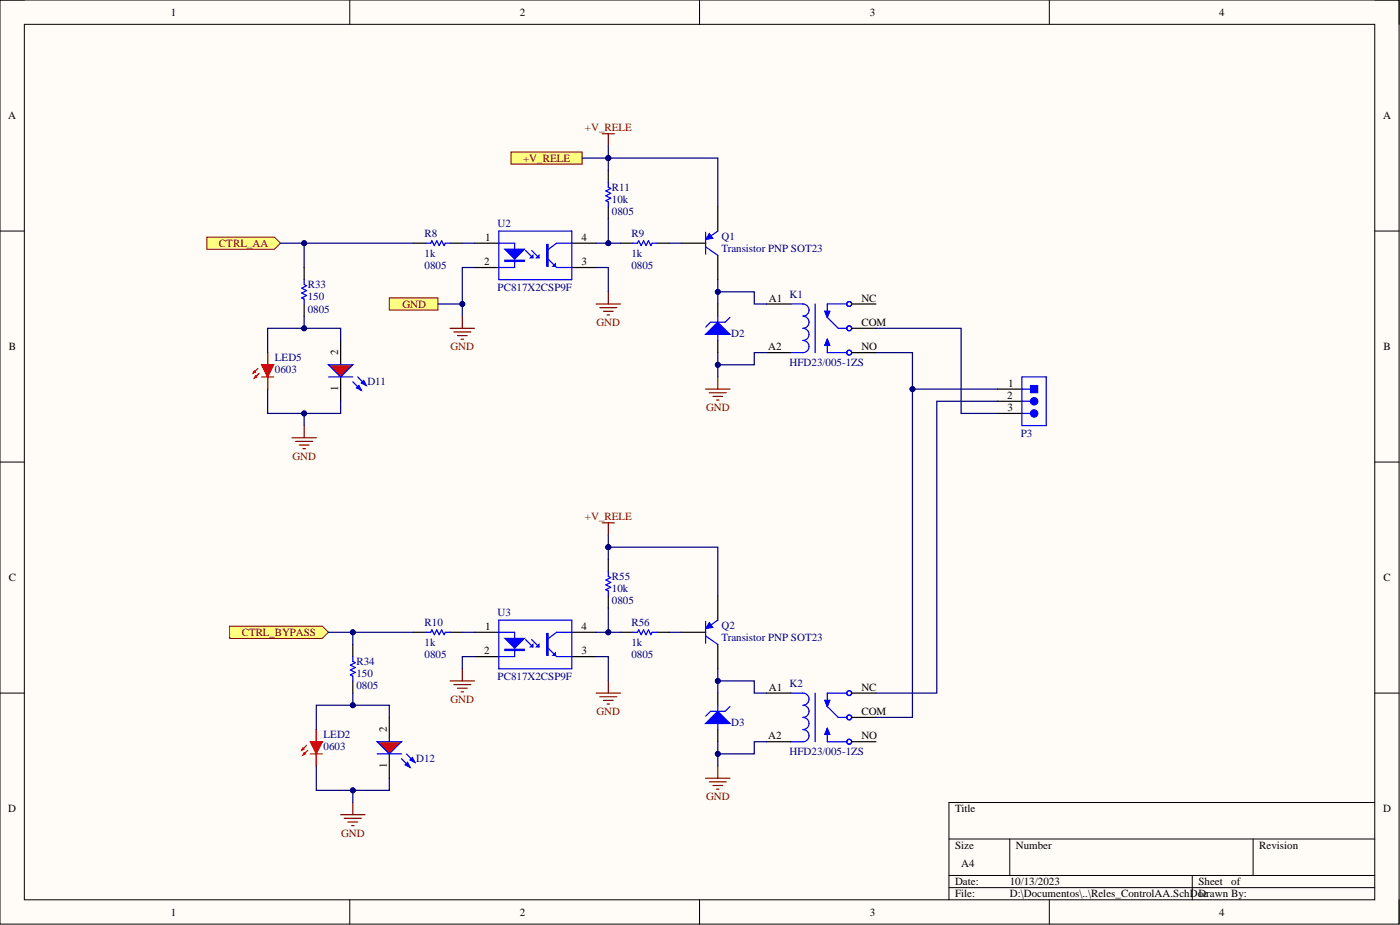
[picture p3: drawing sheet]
<svg xmlns="http://www.w3.org/2000/svg" width="292mm" height="193mm" viewBox="0 0 292 193" stroke-linecap="round" stroke-linejoin="round" font-family="sans-serif">
<defs><g id="words">
<g font-size="2.3">
<text x="35.6" y="3.3">1</text>
<text x="108.4" y="3.3">2</text>
<text x="181.5" y="3.3">3</text>
<text x="254.3" y="3.3">4</text>
<text x="1.7" y="24.9">A</text>
<text x="288.6" y="24.9">A</text>
<text x="101.2" y="50.2">1</text>
<text x="121.3" y="50.2">4</text>
<text x="101" y="55.3">2</text>
<text x="121.3" y="55.3">3</text>
<text x="160.4" y="62.9">A1</text>
<text x="179.7" y="62.9">NC</text>
<text x="179.7" y="68">COM</text>
<text x="1.8" y="73.1">B</text>
<text x="70.6" y="74.1" transform="rotate(-90 70.6 74.1)">2</text>
<text x="160.3" y="73.1">A2</text>
<text x="179.7" y="73.1">NO</text>
<text x="288.7" y="73.1">B</text>
<text x="70.6" y="81.5" transform="rotate(-90 70.6 81.5)">1</text>
<text x="210.1" y="83.2">2</text>
<text x="210.3" y="80.7">1</text>
<text x="210.2" y="85.7">3</text>
<text x="1.8" y="121.3">C</text>
<text x="288.7" y="121.3">C</text>
<text x="101.2" y="131.4">1</text>
<text x="121.3" y="131.4">4</text>
<text x="101" y="136.5">2</text>
<text x="121.3" y="136.5">3</text>
<text x="160.4" y="144.1">A1</text>
<text x="179.7" y="144.1">NC</text>
<text x="179.7" y="149.2">COM</text>
<text x="80.7" y="152.7" transform="rotate(-90 80.7 152.7)">2</text>
<text x="160.3" y="154.2">A2</text>
<text x="179.7" y="154.2">NO</text>
<text x="80.7" y="160.1" transform="rotate(-90 80.7 160.1)">1</text>
<text x="1.7" y="169.4">D</text>
<text x="199.3" y="169.4">Title</text>
<text x="288.6" y="169.4">D</text>
<text x="199.3" y="177.1">Size</text>
<text x="212" y="177.1">Number</text>
<text x="262.7" y="177.1">Revision</text>
<text x="199.3" y="184.7">Date:</text>
<text x="200.5" y="180.9">A4</text>
<text x="210.7" y="184.7">10/13/2023</text>
<text x="250" y="184.7">Sheet</text>
<text x="256.9" y="184.7">of</text>
<text x="35.6" y="191">1</text>
<text x="108.4" y="191">2</text>
<text x="181.5" y="191">3</text>
<text x="199.3" y="187.2">File:</text>
<text x="210.7" y="187.2">D:\Documentos\..\Reles_ControlAA.SchDoc</text>
<text x="250" y="187.2">Drawn By:</text>
<text x="254.3" y="191">4</text>
</g>
<g font-size="2.3" fill="#800000">
<text x="122.1" y="27.4">+V_RELE</text>
<text x="109.1" y="33.7">+V_RELE</text>
<text x="45.7" y="51.5">CTRL_AA</text>
<text x="84" y="64.2">GND</text>
<text x="124.5" y="68">GND</text>
<text x="94" y="73.1">GND</text>
<text x="147.3" y="85.7">GND</text>
<text x="61" y="95.9">GND</text>
<text x="122.1" y="108.6">+V_RELE</text>
<text x="50.5" y="132.7">CTRL_BYPASS</text>
<text x="94" y="146.6">GND</text>
<text x="124.5" y="149.2">GND</text>
<text x="147.3" y="166.9">GND</text>
<text x="71.2" y="174.5">GND</text>
</g>
<g font-size="2.3" fill="#000080">
<text x="127.7" y="39.8">R11</text>
<text x="103.8" y="47.4">U2</text>
<text x="127.7" y="42.4">10k</text>
<text x="127.7" y="44.9">0805</text>
<text x="88.6" y="53.5">1k</text>
<text x="88.6" y="49.5">R8</text>
<text x="131.7" y="53.5">1k</text>
<text x="131.7" y="49.5">R9</text>
<text x="150.5" y="50">Q1</text>
<text x="150.5" y="52.5">Transistor PNP SOT23</text>
<text x="88.6" y="56.1">0805</text>
<text x="131.7" y="56.1">0805</text>
<text x="64.2" y="62.7">150</text>
<text x="64.2" y="65.2">0805</text>
<text x="64.2" y="60.1">R33</text>
<text x="103.8" y="60.6">PC817X2CSP9F</text>
<text x="164.7" y="62.1">K1</text>
<text x="152.6" y="70.3">D2</text>
<text x="57.4" y="77.9">0603</text>
<text x="57.4" y="75.3">LED5</text>
<text x="164.7" y="76.4">HFD23/005-1ZS</text>
<text x="76.7" y="80.4">D11</text>
<text x="213" y="91.1">P3</text>
<text x="127.7" y="123.5">10k</text>
<text x="127.7" y="121">R55</text>
<text x="88.6" y="130.6">R10</text>
<text x="103.8" y="128.6">U3</text>
<text x="127.7" y="126.1">0805</text>
<text x="131.7" y="130.6">R56</text>
<text x="150.5" y="131.1">Q2</text>
<text x="88.6" y="134.7">1k</text>
<text x="88.6" y="137.2">0805</text>
<text x="131.7" y="134.7">1k</text>
<text x="131.7" y="137.2">0805</text>
<text x="150.5" y="133.7">Transistor PNP SOT23</text>
<text x="74.4" y="141.3">150</text>
<text x="74.4" y="143.8">0805</text>
<text x="74.4" y="138.8">R34</text>
<text x="103.8" y="141.8">PC817X2CSP9F</text>
<text x="164.7" y="143.3">K2</text>
<text x="67.5" y="154">LED2</text>
<text x="152.6" y="151.4">D3</text>
<text x="67.5" y="156.5">0603</text>
<text x="86.8" y="159">D12</text>
<text x="164.7" y="157.5">HFD23/005-1ZS</text>
</g>
</g></defs>
<path d="M0 0h291.9v192.8h-291.9z" fill-rule="evenodd" fill="#fffcf8"/>
<path d="M0 0h291.9v192.8h-291.9z" fill="none" stroke="#000" stroke-width=".21"/>
<path d="M5.1 5.1h281.7v182.6h-281.7z" fill-rule="evenodd" fill="#fffcf8"/>
<g fill="none" stroke="#000" stroke-width=".21">
<path d="M0 0h5.1M5.1 5.1h281.7v182.6h-281.7zM73 0v5.1M146 0v5.1M218.9 0v5.1M286.8 0h5.1v5.1M0 48.2h5.1M286.8 48.2h5.1M0 96.4h5.1M286.8 96.4h5.1M0 144.6h5.1M286.8 144.6h5.1"/>
<path d="M198 175h88.8M210.7 175v7.6M261.4 175v7.6M286.8 167.4h-88.8v20.3M73 187.7v5.1M146 187.7v5.1M198 182.6h88.8M198 185.2h88.8M218.9 187.7v5.1M248.8 182.6v5.1M291.9 187.7v5.1"/>
</g>
<path d="M99 50.7h5.1M99 55.8h5.1M119.3 50.7h5.1M119.3 55.8h5.1" fill="none" stroke="#000" stroke-width=".25"/>
<path d="M104.1 50.7h3.3v5.1h-3.3M109.7 52.3l1.5 1.5M110.9 52.3l1.5 1.5M114.4 54l1.7 1.8M116.1 50.7l-2 1.6" fill="none" stroke="#00f" stroke-width=".25"/>
<path d="M105.3 52h4.1l-2 2z" fill="#00f"/>
<path d="M105.3 52h4.1l-2 2zM105.3 54.3h4.1v.2h-4.1zM105.3 54.4h4.1" fill="none" stroke="#00f" stroke-width=".25"/>
<path d="M111.9 53.8l.5-.5v.5z" fill="#00f"/>
<path d="M111.9 53.8l.5-.5v.5z" fill="none" stroke="#00f" stroke-width=".25"/>
<path d="M110.7 53.8l.5-.5v.5z" fill="#00f"/>
<path d="M110.7 53.8l.5-.5v.5zM114.1 51h.3v4.6h-.3zM114.2 51v4.6" fill="none" stroke="#00f" stroke-width=".25"/>
<path d="M115.4 55.6l.5-.6v.6z" fill="#00f"/>
<g fill="none" stroke="#00f" stroke-width=".25">
<path d="M104.1 48.2h15.2v10.1h-15.2zM115.4 55.6l.5-.6v.6zM116.1 50.7h3.2M116.1 55.8h3.2M172.6 66.2l2.3 2.3h1.8M172.6 71.3v2.3h4.1M172.6 70.8l.5 1.2h-1zM176.7 63.4h-4.1v2"/>
<circle cx="177.2" cy="73.6" r=".51"/>
<circle cx="177.2" cy="68.5" r=".51"/>
<circle cx="177.2" cy="63.4" r=".51"/>
</g>
<path d="M172.1 64.9h1l-.5 1.3z" fill="#00f"/>
<path d="M172.1 64.9h1l-.5 1.3z" fill="none" stroke="#00f" stroke-width=".21"/>
<path d="M172.6 70.8l.5 1.2h-1z" fill="#00f"/>
<path d="M172.6 70.8l.5 1.2h-1z" fill="none" stroke="#00f" stroke-width=".21"/>
<path d="M88.8 50.7h1.1l.2-.5 .5 1 .5-1 .5 1 .5-1 .5 1 .3-.5h1M132 50.7h1l.3-.5 .5 1 .5-1 .5 1 .5-1 .5 1 .3-.5h1M165 63.4h2.5a1.27 1.27 0 0 1 1.3 1.3 1.27 1.27 0 0 1-1.3 1.3 1.27 1.27 0 0 1 1.3 1.2 1.27 1.27 0 0 1-1.3 1.3 1.27 1.27 0 0 1 1.3 1.3 1.27 1.27 0 0 1-1.3 1.2 1.27 1.27 0 0 1 1.3 1.3 1.27 1.27 0 0 1-1.3 1.3h-2.5M170.1 63.4v10.2M172.1 64.9h1l-.5 1.3z" fill="none" stroke="#00f" stroke-width=".25"/>
<path d="M86.3 50.7h2.5M93.9 50.7h2.6M129.5 50.7h2.5M137.1 50.7h2.5M149.8 63.4v2.6M149.8 71v2.6M159.9 63.4h5.1M159.9 73.6h5.1M177.7 63.4h5.1M177.7 73.6h5.1M177.7 68.5h5.1" fill="none" stroke="#000" stroke-width=".25"/>
<path d="M125.6 27.9h2.6M126.9 27.9v2.5M93.9 68.5h5.1M94.7 69.3h3.5M95.4 70h2.1M96.2 70.8h.5M96.5 66v2.5" fill="none" stroke="#800000" stroke-width=".25"/>
<path d="M147.2 69.8l2.6-2.6 2.5 2.6z" fill="#00f"/>
<path d="M147.2 69.8l2.6-2.6 2.5 2.6zM149.8 66v1.2M149.8 69.8v1.2M152.3 66.2l-1 1h-3.1l-1 1M104.1 131.9h3.3v5.1h-3.3M109.7 133.4l1.5 1.6M110.9 133.4l1.5 1.6M114.4 135.2l1.7 1.8M116.1 131.9l-2 1.5" fill="none" stroke="#00f" stroke-width=".25"/>
<path d="M99 131.9h5.1M99 137h5.1M119.3 131.9h5.1M119.3 137h5.1" fill="none" stroke="#000" stroke-width=".25"/>
<path d="M105.3 133.2h4.1l-2 2z" fill="#00f"/>
<path d="M105.3 133.2h4.1l-2 2zM105.3 135.5h4.1v.2h-4.1zM105.3 135.6h4.1" fill="none" stroke="#00f" stroke-width=".25"/>
<path d="M111.9 135l.5-.6v.6z" fill="#00f"/>
<path d="M111.9 135l.5-.6v.6z" fill="none" stroke="#00f" stroke-width=".25"/>
<path d="M110.7 135l.5-.6v.6z" fill="#00f"/>
<path d="M110.7 135l.5-.6v.6zM114.1 132.2h.3v4.5h-.3zM114.2 132.2v4.5" fill="none" stroke="#00f" stroke-width=".25"/>
<path d="M115.4 136.7l.5-.5v.5z" fill="#00f"/>
<g fill="none" stroke="#00f" stroke-width=".25">
<path d="M104.1 129.4h15.2v10.1h-15.2zM115.4 136.7l.5-.5v.5zM116.1 131.9h3.2M116.1 137h3.2M172.6 147.4l2.3 2.3h1.8M172.6 152.5v2.2h4.1M172.6 151.9l.5 1.3h-1zM176.7 144.6h-4.1v2"/>
<circle cx="177.2" cy="154.7" r=".51"/>
<circle cx="177.2" cy="144.6" r=".51"/>
<circle cx="177.2" cy="149.7" r=".51"/>
</g>
<path d="M172.1 146.1h1l-.5 1.3z" fill="#00f"/>
<path d="M172.1 146.1h1l-.5 1.3z" fill="none" stroke="#00f" stroke-width=".21"/>
<path d="M172.6 151.9l.5 1.3h-1z" fill="#00f"/>
<path d="M172.6 151.9l.5 1.3h-1z" fill="none" stroke="#00f" stroke-width=".21"/>
<path d="M88.8 131.9h1.1l.2-.5 .5 1 .5-1 .5 1 .5-1 .5 1 .3-.5h1M165 144.6h2.5a1.27 1.27 0 0 1 1.3 1.3 1.27 1.27 0 0 1-1.3 1.2 1.27 1.27 0 0 1 1.3 1.3 1.27 1.27 0 0 1-1.3 1.3 1.27 1.27 0 0 1 1.3 1.2 1.27 1.27 0 0 1-1.3 1.3 1.27 1.27 0 0 1 1.3 1.3 1.27 1.27 0 0 1-1.3 1.2h-2.5M170.1 144.6v10.1M172.1 146.1h1l-.5 1.3z" fill="none" stroke="#00f" stroke-width=".25"/>
<path d="M86.3 131.9h2.5M93.9 131.9h2.6M149.8 144.6v2.5M149.8 152.2v2.5M159.9 144.6h5.1M159.9 154.7h5.1M177.7 144.6h5.1M177.7 154.7h5.1M177.7 149.7h5.1" fill="none" stroke="#000" stroke-width=".25"/>
<path d="M125.6 109.1h2.6M126.9 109.1v2.5M96.5 139.5v2.6M93.9 142.1h5.1M94.7 142.8h3.5M95.4 143.6h2.1M96.2 144.3h.5M149.8 159.8v2.5M147.2 162.3h5.1M148 163.1h3.5M148.7 163.9h2.1M149.5 164.6h.5" fill="none" stroke="#800000" stroke-width=".25"/>
<path d="M147.2 150.9l2.6-2.5 2.5 2.5z" fill="#00f"/>
<path d="M147.2 150.9l2.6-2.5 2.5 2.5zM149.8 147.1v1.3M149.8 150.9v1.3M152.3 147.4l-1 1h-3.1l-1 1" fill="none" stroke="#00f" stroke-width=".25"/>
<path d="M47.9 130.6h19.4l1.2 1.3-1.2 1.3h-19.4z" fill-rule="evenodd" fill="#ffff80"/>
<path d="M47.9 130.6h19.4l1.2 1.3-1.2 1.3h-19.4z" fill="none" stroke="#800000" stroke-width=".21"/>
<path d="M43.2 49.5h14.1l1.2 1.2-1.2 1.3h-14.1z" fill-rule="evenodd" fill="#ffff80"/>
<path d="M43.2 49.5h14.1l1.2 1.2-1.2 1.3h-14.1z" fill="none" stroke="#800000" stroke-width=".21"/>
<path d="M81.2 62.1h10.2v2.6h-10.2z" fill-rule="evenodd" fill="#ffff80"/>
<path d="M81.2 62.1h10.2v2.6h-10.2z" fill="none" stroke="#800000" stroke-width=".21"/>
<path d="M106.6 31.7h14.9v2.5h-14.9z" fill-rule="evenodd" fill="#ffff80"/>
<path d="M106.6 31.7h14.9v2.5h-14.9z" fill="none" stroke="#800000" stroke-width=".21"/>
<path d="M208.1 81.2h5.1M208.1 83.7h5.1M208.1 86.2h5.1" fill="none" stroke="#000" stroke-width=".25"/>
<path d="M213.2 78.6h5.1v10.2h-5.1zM213.2 81.2h1.8M213.2 83.7h1.8M213.2 86.2h1.8" fill="none" stroke="#00f" stroke-width=".25"/>
<circle cx="215.8" cy="83.7" r=".76" fill="#00f"/>
<circle cx="215.8" cy="83.7" r=".76" fill="none" stroke="#00f" stroke-width=".25"/>
<circle cx="215.8" cy="86.2" r=".76" fill="#00f"/>
<circle cx="215.8" cy="86.2" r=".76" fill="none" stroke="#00f" stroke-width=".25"/>
<path d="M215 80.4h1.5v1.5h-1.5z" fill-rule="evenodd" fill="#00f"/>
<path d="M215 80.4h1.5v1.5h-1.5z" fill="none" stroke="#00f" stroke-width=".21"/>
<path d="M63.5 55.8v2.5M63.5 63.4v2.6M71.1 71v5.1M71.1 78.6v5.1" fill="none" stroke="#000" stroke-width=".25"/>
<path d="M63.5 58.3v1.1l.5 .2-1 .5 1 .5-1 .5 1 .5-1 .5 .5 .3v1" fill="none" stroke="#00f" stroke-width=".25"/>
<path d="M68.5 76.1h5.1l-2.5 2.5z" fill="#f00"/>
<path d="M68.5 76.1h5.1l-2.5 2.5zM73.6 79.7l1.8 1.7M74.6 78.6l1.8 1.8" fill="none" stroke="#00f" stroke-width=".25"/>
<path d="M74.4 80.9l.5-.5 .5 1z" fill="#00f"/>
<path d="M74.4 80.9l.5-.5 .5 1z" fill="none" stroke="#00f" stroke-width=".25"/>
<path d="M75.4 79.9l.5-.5 .5 1z" fill="#00f"/>
<path d="M68.5 78.6h5.1M75.4 79.9l.5-.5 .5 1z" fill="none" stroke="#00f" stroke-width=".25"/>
<path d="M60.9 91.3h5.1M61.7 92.1h3.5M62.4 92.8h2.1M63.2 93.6h.5M63.5 88.8v2.5" fill="none" stroke="#800000" stroke-width=".25"/>
<path d="M66 152.2v2.5M66 157.3v2.5" fill="none" stroke="#000" stroke-width=".25"/>
<path d="M64.7 157.3h2.6M66 152.2v7.6" fill="none" stroke="#f00" stroke-width=".25"/>
<path d="M64.7 154.7h2.6l-1.3 2.6z" fill="#f00"/>
<path d="M64 155.5l-.5 .5M64.7 154.7h2.6l-1.3 2.6z" fill="none" stroke="#f00" stroke-width=".25"/>
<path d="M63.2 156l.3 .3-.5 .2z" fill="#00f"/>
<path d="M63.2 156l.3 .3-.5 .2zM64.2 156.5l-.5 .5" fill="none" stroke="#f00" stroke-width=".25"/>
<path d="M63.5 157l.2 .3-.5 .2z" fill="#00f"/>
<path d="M63.5 157l.2 .3-.5 .2z" fill="none" stroke="#f00" stroke-width=".25"/>
<path d="M73.6 134.4v2.6M73.6 142.1v2.5M81.2 149.7v5M81.2 157.3v5" fill="none" stroke="#000" stroke-width=".25"/>
<path d="M73.6 137v1l.5 .2-1 .6 1 .5-1 .5 1 .5-1 .5 .5 .2v1.1" fill="none" stroke="#00f" stroke-width=".25"/>
<path d="M78.7 154.7h5.1l-2.6 2.6z" fill="#f00"/>
<path d="M78.7 154.7h5.1l-2.6 2.6zM83.8 158.3l1.7 1.8M84.8 157.3l1.8 1.7" fill="none" stroke="#00f" stroke-width=".25"/>
<path d="M84.5 159.6l.5-.6 .5 1.1z" fill="#00f"/>
<path d="M84.5 159.6l.5-.6 .5 1.1z" fill="none" stroke="#00f" stroke-width=".25"/>
<path d="M85.5 158.5l.5-.5 .6 1z" fill="#00f"/>
<path d="M78.7 157.3h5.1M85.5 158.5l.5-.5 .6 1z" fill="none" stroke="#00f" stroke-width=".25"/>
<path d="M71.1 170h5.1M71.8 170.7h3.6M72.6 171.5h2M73.4 172.2h.5M73.6 167.4v2.6" fill="none" stroke="#800000" stroke-width=".25"/>
<path d="M55.8 73.6v2.5M55.8 78.6v2.6" fill="none" stroke="#000" stroke-width=".25"/>
<path d="M54.6 78.6h2.5M55.8 73.6v7.6" fill="none" stroke="#f00" stroke-width=".25"/>
<path d="M54.6 76.1h2.5l-1.3 2.5z" fill="#f00"/>
<path d="M53.8 76.9l-.5 .5M54.6 76.1h2.5l-1.3 2.5z" fill="none" stroke="#f00" stroke-width=".25"/>
<path d="M53.1 77.4l.2 .2-.5 .3z" fill="#00f"/>
<path d="M53.1 77.4l.2 .2-.5 .3zM54.1 77.9l-.5 .5" fill="none" stroke="#f00" stroke-width=".25"/>
<path d="M53.3 78.4l.3 .2-.5 .3z" fill="#00f"/>
<path d="M53.3 78.4l.3 .2-.5 .3z" fill="none" stroke="#f00" stroke-width=".25"/>
<path d="M126.9 35.5v2.6M126.9 43.1v2.6M142.1 50.7h5.1M149.8 43.1v5.1M149.8 53.3v5" fill="none" stroke="#000" stroke-width=".25"/>
<path d="M126.9 38.1v1l.5 .2-1 .5 1 .5-1 .5 1 .5-1 .6 .5 .2v1M147.2 48.5v4.5M147.2 51.5l2.6 1.8M149.8 48.2l-1.8 1.3" fill="none" stroke="#00f" stroke-width=".25"/>
<path d="M124.4 63.4h5.1M125.1 64.2h3.6M125.9 64.9h2M126.7 65.7h.5M126.9 60.9v2.5" fill="none" stroke="#800000" stroke-width=".25"/>
<path d="M148 48.7l.7 1-1.5 .3z" fill="#00f"/>
<path d="M148 48.7l.7 1-1.5 .3z" fill="none" stroke="#00f" stroke-width=".21"/>
<path d="M149.8 78.6v2.6M147.2 81.2h5.1M148 81.9h3.5M148.7 82.7h2.1M149.5 83.5h.5" fill="none" stroke="#800000" stroke-width=".25"/>
<path d="M126.9 116.7v2.5M126.9 124.3v2.5M129.5 131.9h2.5M137.1 131.9h2.5M142.1 131.9h5.1M149.8 124.3v5.1M149.8 134.4v5.1" fill="none" stroke="#000" stroke-width=".25"/>
<path d="M126.9 119.2v1l.5 .3-1 .5 1 .5-1 .5 1 .5-1 .5 .5 .3v1M132 131.9h1l.3-.5 .5 1 .5-1 .5 1 .5-1 .5 1 .3-.5h1M147.2 129.6v4.6M147.2 132.7l2.6 1.7M149.8 129.4l-1.8 1.2" fill="none" stroke="#00f" stroke-width=".25"/>
<path d="M148 129.9l.7 1-1.5 .2z" fill="#00f"/>
<path d="M148 129.9l.7 1-1.5 .2z" fill="none" stroke="#00f" stroke-width=".21"/>
<path d="M124.4 144.6h5.1M125.1 145.4h3.6M125.9 146.1h2M126.7 146.9h.5M126.9 142.1v2.5" fill="none" stroke="#800000" stroke-width=".25"/>
<path d="M68.5 131.9h17.8M99 137h-2.5v2.5" fill="none" stroke="#000080" stroke-width=".25"/>
<circle cx="73.6" cy="131.9" r=".51" fill="#000080"/>
<circle cx="73.6" cy="131.9" r=".51" fill="none" stroke="#000080" stroke-width=".21"/>
<path d="M91.4 63.4h5.1" fill="none" stroke="#000080" stroke-width=".25"/>
<circle cx="96.5" cy="63.4" r=".51" fill="#000080"/>
<circle cx="96.5" cy="63.4" r=".51" fill="none" stroke="#000080" stroke-width=".21"/>
<path d="M63.5 50.7v5.1M96.5 50.7h2.5M182.8 68.5h17.7v17.7h7.6M208.1 83.7h-12.6v60.9h-12.7" fill="none" stroke="#000080" stroke-width=".25"/>
<circle cx="63.5" cy="50.7" r=".51" fill="#000080"/>
<circle cx="63.5" cy="50.7" r=".51" fill="none" stroke="#000080" stroke-width=".21"/>
<path d="M63.5 66v2.5h-7.7v5.1" fill="none" stroke="#000080" stroke-width=".25"/>
<circle cx="63.5" cy="68.5" r=".51" fill="#000080"/>
<circle cx="63.5" cy="68.5" r=".51" fill="none" stroke="#000080" stroke-width=".21"/>
<path d="M63.5 68.5h7.6v2.5" fill="none" stroke="#000080" stroke-width=".25"/>
<circle cx="63.5" cy="68.5" r=".51" fill="#000080"/>
<circle cx="63.5" cy="68.5" r=".51" fill="none" stroke="#000080" stroke-width=".21"/>
<path d="M63.5 86.2v2.6" fill="none" stroke="#000080" stroke-width=".25"/>
<circle cx="63.5" cy="86.2" r=".51" fill="#000080"/>
<circle cx="63.5" cy="86.2" r=".51" fill="none" stroke="#000080" stroke-width=".21"/>
<path d="M96.5 131.9h2.5M73.6 144.6v2.5h7.6v2.6" fill="none" stroke="#000080" stroke-width=".25"/>
<circle cx="73.6" cy="147.1" r=".51" fill="#000080"/>
<circle cx="73.6" cy="147.1" r=".51" fill="none" stroke="#000080" stroke-width=".21"/>
<path d="M73.6 147.1h-7.6v5.1" fill="none" stroke="#000080" stroke-width=".25"/>
<circle cx="73.6" cy="147.1" r=".51" fill="#000080"/>
<circle cx="73.6" cy="147.1" r=".51" fill="none" stroke="#000080" stroke-width=".21"/>
<path d="M66 159.8v5.1h7.6v2.5" fill="none" stroke="#000080" stroke-width=".25"/>
<circle cx="73.6" cy="164.9" r=".51" fill="#000080"/>
<circle cx="73.6" cy="164.9" r=".51" fill="none" stroke="#000080" stroke-width=".21"/>
<path d="M81.2 162.3v2.6h-7.6" fill="none" stroke="#000080" stroke-width=".25"/>
<circle cx="73.6" cy="164.9" r=".51" fill="#000080"/>
<circle cx="73.6" cy="164.9" r=".51" fill="none" stroke="#000080" stroke-width=".21"/>
<path d="M73.6 131.9v2.5" fill="none" stroke="#000080" stroke-width=".25"/>
<circle cx="73.6" cy="131.9" r=".51" fill="#000080"/>
<circle cx="73.6" cy="131.9" r=".51" fill="none" stroke="#000080" stroke-width=".21"/>
<path d="M190.4 81.2h17.7" fill="none" stroke="#000080" stroke-width=".25"/>
<circle cx="190.4" cy="81.2" r=".51" fill="#000080"/>
<circle cx="190.4" cy="81.2" r=".51" fill="none" stroke="#000080" stroke-width=".21"/>
<path d="M126.9 30.4v2.6h-5.4" fill="none" stroke="#000080" stroke-width=".25"/>
<circle cx="126.9" cy="33" r=".51" fill="#000080"/>
<circle cx="126.9" cy="33" r=".51" fill="none" stroke="#000080" stroke-width=".21"/>
<path d="M126.9 33v2.5" fill="none" stroke="#000080" stroke-width=".25"/>
<circle cx="126.9" cy="33" r=".51" fill="#000080"/>
<circle cx="126.9" cy="33" r=".51" fill="none" stroke="#000080" stroke-width=".21"/>
<path d="M126.9 45.7v5M139.6 50.7h2.5" fill="none" stroke="#000080" stroke-width=".25"/>
<circle cx="126.9" cy="50.7" r=".51" fill="#000080"/>
<circle cx="126.9" cy="50.7" r=".51" fill="none" stroke="#000080" stroke-width=".21"/>
<path d="M124.4 55.8h2.5v5.1M149.8 73.6v2.5h7.6v-2.5h2.5" fill="none" stroke="#000080" stroke-width=".25"/>
<circle cx="149.8" cy="76.1" r=".51" fill="#000080"/>
<circle cx="149.8" cy="76.1" r=".51" fill="none" stroke="#000080" stroke-width=".21"/>
<path d="M126.9 33h22.9v10.1" fill="none" stroke="#000080" stroke-width=".25"/>
<circle cx="126.9" cy="33" r=".51" fill="#000080"/>
<circle cx="126.9" cy="33" r=".51" fill="none" stroke="#000080" stroke-width=".21"/>
<path d="M99 55.8h-2.5v10.2" fill="none" stroke="#000080" stroke-width=".25"/>
<circle cx="96.5" cy="63.4" r=".51" fill="#000080"/>
<circle cx="96.5" cy="63.4" r=".51" fill="none" stroke="#000080" stroke-width=".21"/>
<path d="M124.4 50.7h5.1" fill="none" stroke="#000080" stroke-width=".25"/>
<circle cx="126.9" cy="50.7" r=".51" fill="#000080"/>
<circle cx="126.9" cy="50.7" r=".51" fill="none" stroke="#000080" stroke-width=".21"/>
<path d="M55.8 81.2v5h15.3v-2.5" fill="none" stroke="#000080" stroke-width=".25"/>
<circle cx="63.5" cy="86.2" r=".51" fill="#000080"/>
<circle cx="63.5" cy="86.2" r=".51" fill="none" stroke="#000080" stroke-width=".21"/>
<path d="M149.8 58.3v5.1" fill="none" stroke="#000080" stroke-width=".25"/>
<circle cx="149.8" cy="60.9" r=".51" fill="#000080"/>
<circle cx="149.8" cy="60.9" r=".51" fill="none" stroke="#000080" stroke-width=".21"/>
<path d="M149.8 60.9h7.6v2.5h2.5" fill="none" stroke="#000080" stroke-width=".25"/>
<circle cx="149.8" cy="60.9" r=".51" fill="#000080"/>
<circle cx="149.8" cy="60.9" r=".51" fill="none" stroke="#000080" stroke-width=".21"/>
<path d="M149.8 76.1v2.5" fill="none" stroke="#000080" stroke-width=".25"/>
<circle cx="149.8" cy="76.1" r=".51" fill="#000080"/>
<circle cx="149.8" cy="76.1" r=".51" fill="none" stroke="#000080" stroke-width=".21"/>
<path d="M149.8 144.6v-2.5h7.6v2.5h2.5" fill="none" stroke="#000080" stroke-width=".25"/>
<circle cx="149.8" cy="142.1" r=".51" fill="#000080"/>
<circle cx="149.8" cy="142.1" r=".51" fill="none" stroke="#000080" stroke-width=".21"/>
<path d="M159.9 154.7h-2.5v2.6h-7.6v2.5" fill="none" stroke="#000080" stroke-width=".25"/>
<circle cx="149.8" cy="157.3" r=".51" fill="#000080"/>
<circle cx="149.8" cy="157.3" r=".51" fill="none" stroke="#000080" stroke-width=".21"/>
<path d="M149.8 154.7v2.6" fill="none" stroke="#000080" stroke-width=".25"/>
<circle cx="149.8" cy="157.3" r=".51" fill="#000080"/>
<circle cx="149.8" cy="157.3" r=".51" fill="none" stroke="#000080" stroke-width=".21"/>
<path d="M126.9 126.8v5.1M139.6 131.9h2.5" fill="none" stroke="#000080" stroke-width=".25"/>
<circle cx="126.9" cy="131.9" r=".51" fill="#000080"/>
<circle cx="126.9" cy="131.9" r=".51" fill="none" stroke="#000080" stroke-width=".21"/>
<path d="M182.8 73.6h7.6v76.1h-7.6M124.4 137h2.5v5.1" fill="none" stroke="#000080" stroke-width=".25"/>
<circle cx="190.4" cy="81.2" r=".51" fill="#000080"/>
<circle cx="190.4" cy="81.2" r=".51" fill="none" stroke="#000080" stroke-width=".21"/>
<path d="M149.8 139.5v2.6" fill="none" stroke="#000080" stroke-width=".25"/>
<circle cx="149.8" cy="142.1" r=".51" fill="#000080"/>
<circle cx="149.8" cy="142.1" r=".51" fill="none" stroke="#000080" stroke-width=".21"/>
<path d="M126.9 114.2h22.9v10.1" fill="none" stroke="#000080" stroke-width=".25"/>
<circle cx="126.9" cy="114.2" r=".51" fill="#000080"/>
<circle cx="126.9" cy="114.2" r=".51" fill="none" stroke="#000080" stroke-width=".21"/>
<path d="M126.9 114.2v2.5" fill="none" stroke="#000080" stroke-width=".25"/>
<circle cx="126.9" cy="114.2" r=".51" fill="#000080"/>
<circle cx="126.9" cy="114.2" r=".51" fill="none" stroke="#000080" stroke-width=".21"/>
<path d="M126.9 111.6v2.6" fill="none" stroke="#000080" stroke-width=".25"/>
<circle cx="126.9" cy="114.2" r=".51" fill="#000080"/>
<circle cx="126.9" cy="114.2" r=".51" fill="none" stroke="#000080" stroke-width=".21"/>
<path d="M124.4 131.9h5.1" fill="none" stroke="#000080" stroke-width=".25"/>
<circle cx="126.9" cy="131.9" r=".51" fill="#000080"/>
<circle cx="126.9" cy="131.9" r=".51" fill="none" stroke="#000080" stroke-width=".21"/>
<path d="M58.5 50.7h27.8" fill="none" stroke="#000080" stroke-width=".25"/>
<circle cx="63.5" cy="50.7" r=".51" fill="#000080"/>
<circle cx="63.5" cy="50.7" r=".51" fill="none" stroke="#000080" stroke-width=".21"/>
<use href="#words"/>
</svg>
